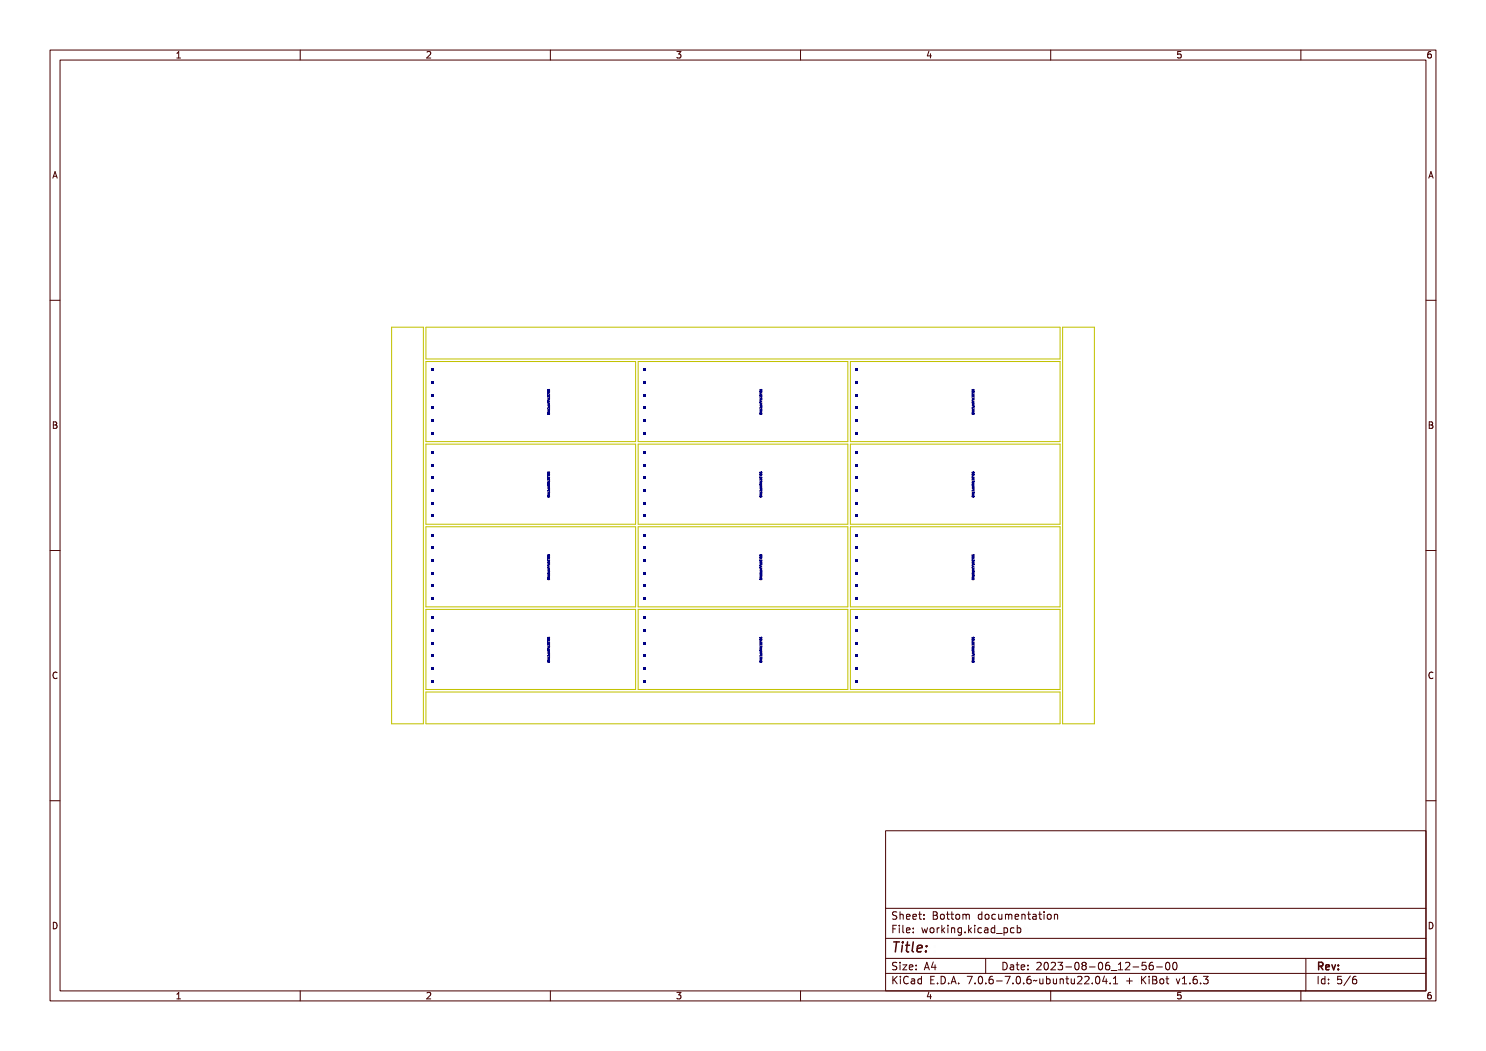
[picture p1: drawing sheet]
<svg xmlns="http://www.w3.org/2000/svg" width="297mm" height="210mm" viewBox="0 0 297 210" stroke-linecap="round" stroke-linejoin="round" font-family="sans-serif">
<defs><g id="words">
<text font-size="2.7" fill="#480000" x="178" y="190.3">Title:</text>
<g font-size="2" fill="#480000">
<text x="178" y="183.7">Sheet: Bottom documentation</text>
<text x="178" y="186.5">File: working.kicad_pcb</text>
<text x="178" y="193.9">Size: A4</text>
<text x="178" y="196.6">KiCad E.D.A. 7.0.6-7.0.6~ubuntu22.04.1 + KiBot v1.6.3</text>
<text x="200" y="193.9">Date: 2023-08-06_12-56-00</text>
<text x="263" y="196.6">Id: 5/6</text>
<text x="263" y="193.9">Rev:</text>
</g>
<g font-size="1.7" fill="#480000">
<text x="35" y="11.7">1</text>
<text x="85" y="11.7">2</text>
<text x="135" y="11.7">3</text>
<text x="185" y="11.7">4</text>
<text x="235" y="11.7">5</text>
<text x="285" y="11.7">6</text>
<text x="10.5" y="35.7">A</text>
<text x="285.5" y="35.7">A</text>
<text x="10.5" y="85.6">B</text>
<text x="285.5" y="85.6">B</text>
<text x="10.5" y="135.7">C</text>
<text x="285.5" y="135.7">C</text>
<text x="10.5" y="185.6">D</text>
<text x="285.5" y="185.6">D</text>
<text x="35" y="199.7">1</text>
<text x="85" y="199.7">2</text>
<text x="135" y="199.7">3</text>
<text x="185" y="199.7">4</text>
<text x="235" y="199.7">5</text>
<text x="285" y="199.7">6</text>
</g>
</g></defs>
<g fill="none" stroke="#000084" stroke-width=".2">
<path d="M109.5 78.4h.3v.2v-.2zM109.5 78.7h.3a.19 .19 0 0 1-.2 .2 .19 .19 0 0 1-.1-.2zM109.5 79h.3v.2v-.2h-.1v.2l-.2-.2v.2zM109.5 79.3h.3h-.1l.1 .2h-.3zM109.5 79.6l.2 .1 .1-.2v.2l-.3 .1zM109.5 79.9h.3v.1l-.3 .1 .3-.1zM109.5 78.3l.1-.1 .2 .1M109.5 78.9l.3 .1-.2 .1zM109.5 79.4v-.1h.3v.1M109.5 79.6h.3v.2M109.5 79.9l.3 .2M109.5 78.3v.1"/>
<path d="M109.5 78.4h.3M109.5 77.8v.2M109.5 78h.1M109.5 77.8l.2 .1 .1-.1v.1l-.1 .1-.1-.2-.1 .2zM109.5 78.7l.3 .1h-.2zM109.5 79.3l.1 .1zM109.5 78.1l.3 .1zM109.6 78h.1M109.6 79.7l-.1 .1M109.6 79.6l.1 .2M109.7 79.3v.1M109.7 79.8h.1"/>
<path d="M109.7 77.8l-.1 .2M109.7 77.8h.1M109.8 77.8h.1M109.8 77.8v.2M109.8 79.8h.1M109.8 78.6h-.3v.2M109.8 78.3v.1M151.9 78.4h.3v.2v-.2zM151.9 78.7h.3a.19 .19 0 0 1-.1 .2 .19 .19 0 0 1-.2-.2zM151.9 79h.3v.2v-.2h-.1v.2l-.2-.2v.2zM151.9 79.3h.3h-.1l.1 .2h-.3zM151.9 79.6l.3 .1v-.2v.2l-.3 .1z"/>
<path d="M151.9 79.9h.3v.1l-.3 .1 .3-.1zM151.9 78.3l.1-.1 .3 .1M151.9 78.9l.4 .1-.3 .1zM151.9 79.4v-.1h.4v.1M151.9 79.9l.4 .2M151.9 79.6h.4l-.1 .2M151.9 78.3v.1M151.9 77.8l.2 .1 .1-.1v.1l-.1 .1-.1-.2-.1 .2zM151.9 77.8v.2M151.9 78h.1M151.9 78.4h.3M151.9 78.7l.3 .1h-.2z"/>
<path d="M151.9 79.3l.1 .1zM151.9 78.1l.3 .1zM152 78h.1M152.1 79.6v.2M152.1 79.7l-.2 .1M152.1 79.3v.1M152.1 79.8h.1M152.1 77.8l-.1 .2M152.1 77.8h.1M152.2 77.8h.1M152.2 77.8v.2M152.2 79.8h.1"/>
<path d="M152.3 78.6h-.4v.2M152.3 78.3l-.1 .1M194.3 78.4h.4v.2l-.1-.2zM194.3 78.7h.4a.19 .19 0 0 1-.2 .2 .19 .19 0 0 1-.2-.2zM194.3 79h.4v.2l-.1-.2h-.1v.2l-.2-.2v.2zM194.3 79.3h.4h-.2l.2 .2h-.3zM194.3 79.6l.3 .1v-.2l.1 .2-.4 .1zM194.3 79.9h.3l.1 .1-.4 .1 .3-.1zM194.3 78.3l.1-.1 .3 .1M194.3 78.9l.4 .1-.2 .1zM194.3 79.4v-.1h.4v.1M194.3 79.9l.4 .2"/>
<path d="M194.3 79.6h.4l-.1 .2M194.3 78.3v.1M194.3 77.8v.2M194.3 78.4h.4M194.3 78h.1M194.3 77.8l.3 .1v-.1l.1 .1-.2 .1-.1-.2-.1 .2zM194.3 78.7l.3 .1h-.2zM194.3 79.3l.2 .1zM194.3 78.1l.3 .1zM194.5 79.6v.2M194.5 79.7l-.2 .1M194.5 79.3v.1"/>
<path d="M194.5 79.8h.1M194.5 77.8l-.2 .2M194.5 77.8l.2 .2M194.5 77.8h.1M194.6 79.8h.1M194.7 78.6h-.4v.2M194.7 78.3v.1M109.5 80.1h.3l-.3 .1 .2 .1-.2 .1h.3h-.3l.1-.1zM109.5 80.5h.3l-.2 .2zM109.5 80.8h.3v.2v-.2h-.1v.2l-.2-.2v.2zM109.5 81.1h.3h-.1l.1 .2h-.3zM109.5 81.4h.3h-.3l.3 .2h-.3l.3-.1z"/>
<path d="M109.5 94.9h.3v.2v-.2zM109.5 95.2h.3a.19 .19 0 0 1-.2 .2 .19 .19 0 0 1-.1-.2zM109.5 95.5h.3v.2v-.2h-.1v.2l-.2-.2v.2zM109.5 95.8h.3h-.1l.1 .2h-.3zM109.5 96.1l.2 .1 .1-.1v.1l-.3 .1zM109.5 96.4h.3v.2h-.3l.3-.1zM109.5 96.7h.3h-.3l.2 .1-.2 .1h.3h-.3l.1-.1zM109.5 97h.3l-.2 .2zM109.5 97.3h.3v.2v-.2h-.1v.2l-.2-.2v.2zM109.5 97.6h.3h-.1l.1 .2h-.3zM109.5 97.9h.3h-.3l.3 .2h-.3h.3zM109.5 80.7h.3l-.2 .1 .2 .1h-.3"/>
<path d="M109.5 81.1h.3v.1M109.5 81.6v-.1h.3v.1M109.5 81.8h.3v.2M109.5 82.2h.3l-.3 .2h.3M109.5 82.7l.1-.1 .2 .1M109.5 95.4h.3v.1a.2 .2 0 0 1-.2 .1 .2 .2 0 0 1-.1-.2zM109.5 95.9v-.1h.3v.1M109.5 96.1h.3v.2M109.5 96.5l.3 .1M109.5 97.2h.3l-.2 .1 .2 .1h-.3M109.5 97.6h.3v.2M109.5 98.2v-.2h.3v.2"/>
<path d="M109.5 98.3h.3v.2M109.5 98.7h.3l-.3 .2h.3M109.5 96.8v.1M109.5 82.7v.1M109.5 96.9v.1M109.5 82.8h.3M109.5 94.3v.2l.2-.1M109.5 97h.3M109.5 80.3v.1M109.5 80.4v.1M109.5 96.8h.1M109.5 94.3l.2 .1 .1-.1v.1l-.1 .1-.1-.2-.1 .2z"/>
<path d="M109.5 80.5l.1 .1zM109.5 81.1l.1 .1zM109.5 95.2l.3 .1h-.2zM109.5 95.8l.1 .1zM109.5 97l.1 .1zM109.5 97.6l.1 .1zM109.5 80.5h.3M109.5 80.3h.1M109.5 81.7l.3 .1zM109.5 94.6l.3 .1zM109.5 98.3h.3zM109.6 81.1l.1 .2h.1"/>
<path d="M109.6 98.3l.1 .2h.1M109.6 81.8l.1 .2M109.6 96.1l.1 .2M109.6 97.6l.1 .2M109.6 81.9l-.1 .1M109.6 96.2l-.1 .1M109.6 98.4l-.1 .1M109.7 81.5v.1M109.7 95.8v.1M109.7 98v.1M109.7 82h.1M109.7 96.3h.1"/>
<path d="M109.7 97.8h.1M109.7 94.3h.1M109.7 94.3v.1M109.8 95.6h.1M109.8 94.3v.1M109.8 94.4v.1M109.8 82h.1M109.8 96.3h.1M109.8 97.8h.1M109.8 80.3h-.3M109.8 95.1h-.3v.2M109.8 96.8h-.3"/>
<path d="M109.8 81.2v.1M109.8 82.7v.1M109.8 98.5h.1M151.9 80.1h.3l-.3 .1 .2 .1-.2 .1h.3h-.3l.2-.1zM151.9 80.5h.3l-.2 .2zM151.9 80.8h.3v.2v-.2h-.1v.2l-.2-.2v.2zM151.9 81.1h.3h-.1l.1 .2h-.3zM151.9 81.4h.3h-.3l.3 .2h-.3l.3-.1zM151.9 94.9h.3v.2v-.2zM151.9 95.2h.3a.19 .19 0 0 1-.1 .2 .19 .19 0 0 1-.2-.2zM151.9 95.5h.3v.2v-.2h-.1v.2l-.2-.2v.2zM151.9 95.8h.3h-.1l.1 .2h-.3z"/>
<path d="M151.9 96.1l.3 .1v-.1v.1l-.3 .1zM151.9 96.4h.3v.2h-.3l.3-.1zM151.9 96.7h.3h-.3l.2 .1-.2 .1h.3h-.3l.2-.1zM151.9 97h.3l-.2 .2zM151.9 97.3h.3v.2v-.2h-.1v.2l-.2-.2v.2zM151.9 97.6h.3h-.1l.1 .2h-.3zM151.9 97.9h.3h-.3l.3 .2h-.3h.3zM151.9 81.6v-.1h.4v.1M151.9 82.7l.1-.1 .3 .1M151.9 95.4l.4 .1-.3 .1zM151.9 95.9v-.1h.4v.1M151.9 96.5l.4 .1"/>
<path d="M151.9 96.8v.1M151.9 98.2v-.2h.4v.2M151.9 81.1h.4v.1M151.9 81.8h.4l-.1 .2M151.9 96.1h.4l-.1 .2M151.9 97.6h.4l-.1 .2M151.9 98.3h.4v.2M151.9 80.7h.4l-.3 .1 .3 .1h-.4M151.9 82.2h.4l-.4 .2h.4M151.9 82.7v.1M151.9 96.9v.1M151.9 97.2h.4l-.3 .1 .3 .1h-.4"/>
<path d="M151.9 98.7h.4l-.4 .2h.4M151.9 94.3l.2 .1 .1-.1v.1l-.1 .1-.1-.2-.1 .2zM151.9 80.3v.1M151.9 94.3l.1 .2 .1-.1M151.9 80.4v.1M151.9 82.8h.3M151.9 96.8h.1M151.9 97h.4M151.9 80.5l.1 .1zM151.9 81.1l.1 .1zM151.9 95.2l.3 .1h-.2zM151.9 95.8l.1 .1z"/>
<path d="M151.9 97l.1 .1zM151.9 97.6l.1 .1zM151.9 80.3h.1M151.9 80.5h.4M151.9 81.7l.3 .1zM151.9 94.6l.3 .1zM151.9 98.3h.3zM152.1 81.1v.2h.1M152.1 81.8v.2M152.1 96.1v.2M152.1 97.6v.2M152.1 98.3v.2h.1"/>
<path d="M152.1 81.9l-.2 .1M152.1 96.2l-.2 .1M152.1 98.4l-.2 .1M152.1 81.5v.1M152.1 95.8v.1M152.1 98v.1M152.1 82h.1M152.1 96.3h.1M152.1 97.8h.1M152.1 94.3v.1M152.1 94.3h.1M152.2 94.3v.1"/>
<path d="M152.2 94.4v.1M152.2 82h.1M152.2 96.3h.1M152.2 97.8h.1M152.3 95.1h-.4v.2M152.3 80.3h-.4M152.3 81.2l-.1 .1M152.3 82.7l-.1 .1M152.3 96.8h-.4M152.3 98.5h-.1M194.3 80.1h.4l-.4 .1 .2 .1-.2 .1h.4h-.4l.2-.1zM194.3 80.5h.4l-.3 .2z"/>
<path d="M194.3 80.8h.4v.2l-.1-.2h-.1v.2l-.2-.2v.2zM194.3 81.1h.4h-.2l.2 .2h-.3zM194.3 81.4h.4h-.3l.3 .2h-.4l.3-.1zM194.3 94.9h.4v.2l-.1-.2zM194.3 95.2h.4a.19 .19 0 0 1-.2 .2 .19 .19 0 0 1-.2-.2zM194.3 95.5h.4v.2l-.1-.2h-.1v.2l-.2-.2v.2zM194.3 95.8h.4h-.2l.2 .2h-.3zM194.3 96.1l.3 .1v-.1l.1 .1-.4 .1zM194.3 96.4h.3l.1 .2h-.4l.3-.1zM194.3 96.7h.4h-.4l.2 .1-.2 .1h.4h-.4l.2-.1zM194.3 97h.4l-.3 .2zM194.3 97.3h.4v.2l-.1-.2h-.1v.2l-.2-.2v.2z"/>
<path d="M194.3 97.6h.4h-.2l.2 .2h-.3zM194.3 97.9h.4h-.3l.3 .2h-.4h.3zM194.3 81.6v-.1h.4v.1M194.3 82.7l.1-.1 .3 .1M194.3 95.4h.4a.19 .19 0 0 1-.2 .2 .19 .19 0 0 1-.2-.2zM194.3 95.9v-.1h.4v.1M194.3 96.5l.4 .1M194.3 96.8v.1M194.3 98.2v-.2h.4v.2M194.3 81.1h.4v.1M194.3 81.8h.4v.2h-.2M194.3 96.1h.4v.2h-.2"/>
<path d="M194.3 97.6h.4v.2h-.2M194.3 98.3h.4v.2M194.3 80.7h.4l-.3 .1 .3 .1h-.4M194.3 82.2h.4l-.4 .2h.4M194.3 97.2h.4l-.3 .1 .3 .1h-.4M194.3 98.7h.4l-.4 .2h.4M194.3 82.7v.1M194.3 96.9v.1M194.3 80.3v.1M194.3 94.3l.1 .2M194.3 82.8h.4M194.3 97h.4"/>
<path d="M194.3 80.4v.1M194.3 96.8h.1M194.3 94.3l.3 .1v-.1l.1 .1-.2 .1-.1-.2-.1 .2zM194.3 80.5l.2 .1zM194.3 81.1l.2 .1zM194.3 95.2l.3 .1h-.2zM194.3 95.8l.2 .1zM194.3 97l.2 .1zM194.3 97.6l.2 .1zM194.3 80.5h.4M194.3 80.3h.1M194.3 81.7l.3 .1z"/>
<path d="M194.3 94.6l.3 .1zM194.3 98.3h.3zM194.4 95.6h.1M194.4 94.5h.1M194.5 81.1l.1 .2M194.5 81.8v.2M194.5 96.1v.2M194.5 97.6v.2M194.5 98.3l.1 .2M194.5 81.9l-.2 .1M194.5 96.2l-.2 .1M194.5 98.4l-.2 .1"/>
<path d="M194.5 81.5v.1M194.5 95.8v.1M194.5 98v.1M194.5 82h.1M194.5 96.3h.1M194.5 97.8h.1M194.5 94.4l-.1 .1M194.5 94.3v.1M194.6 94.3h-.1M194.6 94.3h.1M194.6 94.3l.1 .2M194.6 81.3h.1"/>
<path d="M194.6 98.5h.1M194.7 81.3h-.1M194.7 98.5h-.1M194.7 95.1h-.4v.2M194.7 80.3h-.4M194.7 96.8h-.4M194.7 81.2v.1M194.7 82.7v.1M194.7 98.5h.1M109.5 111.4h.3v.2v-.2zM109.5 111.7h.3a.19 .19 0 0 1-.2 .2 .19 .19 0 0 1-.1-.2zM109.5 112h.3v.2v-.2h-.1v.2l-.2-.2v.2z"/>
<path d="M109.5 112.3h.3h-.1l.1 .2h-.3zM109.5 112.6l.2 .1 .1-.1v.1l-.3 .1zM109.5 112.9h.3v.2h-.3l.3-.1zM109.5 113.2h.3h-.3l.2 .1-.2 .1h.3h-.3l.1-.1zM109.5 113.5h.3l-.2 .2zM109.5 113.8h.3v.2v-.2h-.1v.2l-.2-.2v.2zM109.5 114.1h.3h-.1l.1 .2h-.3zM109.5 114.4h.3h-.3l.3 .2h-.3h.3zM109.5 111.9l.3 .1-.2 .1zM109.5 112.5v-.2h.3v.2M109.5 113h.1M109.5 114.7v-.2h.3v.2"/>
<path d="M109.5 112.6h.3v.2M109.5 114.1h.3v.2M109.5 114.8h.3v.2M109.5 113l.3 .1M109.5 113.7h.3l-.2 .1 .2 .1h-.3M109.5 115.2h.3l-.3 .2h.3M109.5 110.8v.2M109.5 113.3v.2M109.5 111h.1M109.5 113.5h.1M109.5 110.8l.2 .2 .1-.2v.1l-.1 .1-.1-.2-.1 .2zM109.5 111.7l.3 .1-.2 .1z"/>
<path d="M109.5 112.3l.1 .1zM109.5 113.5l.1 .1zM109.5 114.1l.1 .1zM109.5 113.5h.3M109.5 113.3h.1M109.5 111.2h.3zM109.5 114.8h.3zM109.6 111h.1M109.6 112.6l.1 .2M109.6 114.1l.1 .2h.1M109.6 114.8l.1 .2M109.6 112.7l-.1 .1"/>
<path d="M109.6 114.9l-.1 .1M109.7 112.3v.1M109.7 114.5v.1M109.7 110.9l-.1 .1M109.7 112.8h.1M109.7 115h.1M109.7 110.9h.1M109.8 110.9h.1M109.8 112.8h.1M109.8 115h.1M109.8 111.6h-.3v.2M109.8 110.9v.1"/>
<path d="M109.8 113.3h-.3M109.8 114.3h.1M151.9 111.4h.3v.2v-.2zM151.9 111.7h.3a.19 .19 0 0 1-.1 .2 .19 .19 0 0 1-.2-.2zM151.9 112h.3v.2v-.2h-.1v.2l-.2-.2v.2zM151.9 112.3h.3h-.1l.1 .2h-.3zM151.9 112.6l.3 .1v-.1v.1l-.3 .1zM151.9 112.9h.3v.2h-.3l.3-.1zM151.9 113.2h.3h-.3l.2 .1-.2 .1h.3h-.3l.2-.1zM151.9 113.5h.3l-.2 .2zM151.9 113.8h.3v.2v-.2h-.1v.2l-.2-.2v.2zM151.9 114.1h.3h-.1l.1 .2h-.3z"/>
<path d="M151.9 114.4h.3h-.3l.3 .2h-.3h.3zM151.9 111.9l.4 .1-.3 .1zM151.9 112.5v-.2h.4v.2M151.9 113h.1M151.9 114.7v-.2h.4v.2M151.9 112.6h.4l-.1 .2M151.9 114.1h.4v.2M151.9 114.8h.4l-.1 .2M151.9 113l.4 .1M151.9 113.7h.4l-.3 .1 .3 .1h-.4M151.9 115.2h.4l-.4 .2h.4M151.9 110.8l.2 .2 .1-.2v.1l-.1 .1-.1-.2-.1 .2z"/>
<path d="M151.9 110.8v.2M151.9 113.3v.2M151.9 111h.1M151.9 113.5h.1M151.9 111.7l.3 .1-.2 .1zM151.9 112.3l.1 .1zM151.9 113.5l.1 .1zM151.9 114.1l.1 .1zM151.9 113.3h.1M151.9 113.5h.4M151.9 111.2h.3zM151.9 114.8h.3z"/>
<path d="M152 111h.1M152.1 112.6v.2M152.1 114.1v.2h.1M152.1 114.8v.2M152.1 112.7l-.2 .1M152.1 114.9l-.2 .1M152.1 112.3v.1M152.1 114.5v.1M152.1 110.9l-.1 .1M152.1 112.8h.1M152.1 115h.1M152.1 110.9h.1"/>
<path d="M152.2 110.9h.1M152.2 112.8h.1M152.2 115h.1M152.3 111.6h-.4v.2M152.3 110.9l-.1 .1M152.3 113.3h-.4M152.3 114.3h-.1M194.3 111.4h.4v.2l-.1-.2zM194.3 111.7h.4a.19 .19 0 0 1-.2 .2 .19 .19 0 0 1-.2-.2zM194.3 112h.4v.2l-.1-.2h-.1v.2l-.2-.2v.2zM194.3 112.3h.4h-.2l.2 .2h-.4zM194.3 112.6l.3 .1v-.1l.1 .1-.4 .1z"/>
<path d="M194.3 112.9h.3l.1 .2h-.4l.3-.1zM194.3 113.2h.4h-.4l.2 .1-.2 .1h.4h-.4l.2-.1zM194.3 113.5h.4l-.3 .2zM194.3 113.8h.4v.2l-.1-.2h-.1v.2l-.2-.2v.2zM194.3 114.1h.4h-.2l.2 .2h-.3zM194.3 114.4h.4h-.3l.3 .2h-.4h.3zM194.3 111.9l.4 .1-.2 .1zM194.3 112.5v-.2h.4v.2M194.3 113h.1M194.3 114.7v-.2h.4v.2M194.3 112.6h.4l-.1 .2M194.3 114.1h.4v.2"/>
<path d="M194.3 114.8h.4l-.1 .2M194.3 113l.4 .1M194.3 113.7h.4l-.3 .1 .3 .1h-.4M194.3 115.2h.4l-.4 .2h.4M194.3 110.8v.2M194.3 113.3v.2M194.3 111h.1M194.3 113.5h.1M194.3 110.8l.3 .2v-.2l.1 .1-.2 .1-.1-.2-.1 .2zM194.3 111.7l.3 .1-.2 .1zM194.3 112.3l.2 .1zM194.3 113.5l.2 .1z"/>
<path d="M194.3 114.1l.2 .1zM194.3 113.5h.4M194.3 113.3h.1M194.3 111.2h.3zM194.3 114.8h.3zM194.4 111h.1M194.5 112.6v.2M194.5 114.1l.1 .2M194.5 114.8v.2M194.5 112.7l-.2 .1M194.5 114.9l-.2 .1M194.5 112.3v.1"/>
<path d="M194.5 114.5v.1M194.5 110.9l-.1 .1M194.5 112.8h.1M194.5 115h.1M194.5 110.9h.1M194.6 110.8l-.1 .1M194.6 110.8h.1M194.6 110.8l.1 .1M194.6 112.8h.1M194.6 114.3h.1M194.6 115h.1M194.7 110.9h.1"/>
<path d="M194.7 114.3h-.1M194.7 111.6h-.4v.2M194.7 110.9v.1M194.7 113.3h-.4M194.7 114.3h.1M109.5 127.9h.3v.2v-.1zM109.5 128.2h.3a.19 .19 0 0 1-.2 .2 .19 .19 0 0 1-.1-.2zM109.5 128.5h.3v.2v-.1h-.1v.1l-.2-.1v.1zM109.5 128.8h.3h-.1l.1 .3-.3-.1zM109.5 129.1l.2 .1 .1-.1v.1l-.3 .1zM109.5 129.4h.3v.2h-.3l.3-.1zM109.5 129.7h.3h-.3l.2 .1-.2 .1h.3h-.3l.1-.1z"/>
<path d="M109.5 130l.3 .1-.2 .1zM109.5 130.3h.3v.2v-.1h-.1v.1l-.2-.1v.1zM109.5 130.6h.3h-.1l.1 .3-.3-.1zM109.5 130.9h.3h-.3l.3 .2h-.3h.3zM109.5 127.8l.1 .1 .2-.1M109.5 128.4h.3v.2a.2 .2 0 0 1-.2 0 .2 .2 0 0 1-.1-.2zM109.5 129v-.2h.3v.2M109.5 129.1h.3v.2M109.5 129.5l.3 .1M109.5 130.2h.3l-.2 .1 .2 .1h-.3M109.5 130.6h.3v.2M109.5 131.2v-.2h.3v.2"/>
<path d="M109.5 131.3h.3v.2M109.5 131.7h.3l-.3 .2h.3M109.5 132.2l.1 .1 .2-.1M109.5 127.8h.3M109.5 129.8v.2h.3M109.5 132.1h.3M109.5 127.3v.2M109.5 127.5h.1M109.5 127.8h.1M109.5 132.1v.1M109.5 127.3l.2 .2 .1-.2v.1l-.1 .1-.1-.2-.1 .2zM109.5 128.2l.3 .1-.2 .1z"/>
<path d="M109.5 128.8l.1 .1zM109.5 130.1l.1 .1zM109.5 130.6l.1 .1zM109.5 129.8h.1M109.5 127.7h.3zM109.5 131.3h.3zM109.6 127.5h.1M109.6 129.1l.1 .2M109.6 130.6l.1 .2M109.6 131.3l.1 .2M109.6 129.2l-.1 .1M109.6 131.4l-.1 .2"/>
<path d="M109.7 128.8v.1M109.7 131v.1M109.7 129.3h.1M109.7 130.8h.1M109.7 131.5h.1M109.7 127.4l-.1 .1M109.7 127.4h.1M109.8 128.6h.1M109.8 127.4h.1M109.8 127.4v.2M109.8 127.8h.1M109.8 129.3h.1"/>
<path d="M109.8 130.8h.1M109.8 131.5h.1M109.8 132.1v.1M109.8 128.1h-.3v.2M109.8 129.8h-.3M151.9 127.9h.3v.2v-.1zM151.9 128.2h.3a.19 .19 0 0 1-.1 .2 .19 .19 0 0 1-.2-.2zM151.9 128.5h.3v.2v-.1h-.1v.1l-.2-.1v.1zM151.9 128.8h.3h-.1l.1 .3-.3-.1zM151.9 129.1l.3 .1v-.1v.1l-.3 .1zM151.9 129.4h.3v.2h-.3l.3-.1zM151.9 129.7h.3h-.3l.2 .1-.2 .1h.3h-.3l.2-.1z"/>
<path d="M151.9 130l.3 .1-.2 .1zM151.9 130.3h.3v.2v-.1h-.1v.1l-.2-.1v.1zM151.9 130.6h.3h-.1l.1 .3-.3-.1zM151.9 130.9h.3h-.3l.3 .2h-.3h.3zM151.9 127.8l.1 .1 .3-.1M151.9 128.4l.4 .1-.3 .1zM151.9 129v-.2h.4v.2M151.9 129.5l.4 .1M151.9 131.2v-.2h.4v.2M151.9 132.2l.1 .1 .3-.1M151.9 129.1h.4l-.1 .2M151.9 130.6h.4l-.1 .2"/>
<path d="M151.9 131.3h.4l-.1 .2M151.9 130.2h.4l-.3 .1 .3 .1h-.4M151.9 131.7h.4l-.4 .2h.4M151.9 127.3l.2 .2 .1-.2v.1l-.1 .1-.1-.2-.1 .2zM151.9 127.3v.2M151.9 129.8l.1 .2h.3M151.9 127.5h.1M151.9 127.8h.1M151.9 127.8h.3M151.9 132.1v.1M151.9 132.1h.3M151.9 128.2l.3 .1-.2 .1z"/>
<path d="M151.9 128.8l.1 .1zM151.9 130.1l.1 .1zM151.9 130.6l.1 .1zM151.9 129.8h.1M151.9 127.7h.3zM151.9 131.3h.3zM152 127.5h.1M152.1 129.2l-.2 .1M152.1 129.1v.2M152.1 130.6v.2M152.1 131.3v.2M152.1 131.4l-.2 .2"/>
<path d="M152.1 128.8v.1M152.1 131v.1M152.1 129.3h.1M152.1 130.8h.1M152.1 131.5h.1M152.1 127.4l-.1 .1M152.1 127.4h.1M152.2 127.4h.1M152.2 127.4v.2M152.2 127.8h.1M152.2 129.3h.1M152.2 130.8h.1"/>
<path d="M152.2 131.5h.1M152.2 132.1l.1 .1M152.3 128.1h-.4v.2M152.3 129.8h-.4M194.3 127.9h.4v.2l-.1-.1zM194.3 128.2h.4a.19 .19 0 0 1-.2 .2 .19 .19 0 0 1-.2-.2zM194.3 128.5h.4v.2l-.1-.1h-.1v.1l-.2-.1v.1zM194.3 128.8h.4h-.2l.2 .3-.3-.1zM194.3 129.1l.3 .1v-.1l.1 .1-.4 .1zM194.3 129.4h.3l.1 .2h-.4l.3-.1zM194.3 129.7h.4h-.4l.2 .1-.2 .1h.4h-.4l.2-.1zM194.3 130l.4 .1-.3 .1z"/>
<path d="M194.3 130.3h.4v.2l-.1-.1h-.1v.1l-.2-.1v.1zM194.3 130.6h.4h-.2l.2 .3-.4-.1zM194.3 130.9h.4h-.3l.3 .2h-.4h.3zM194.3 127.8l.1 .1 .3-.1M194.3 128.4h.4a.19 .19 0 0 1-.2 .2 .19 .19 0 0 1-.2-.2zM194.3 129v-.2h.4v.2M194.3 129.1h.4v.2h-.2M194.3 129.5l.4 .1M194.3 130.2h.4l-.3 .1 .3 .1h-.4M194.3 130.6h.4l-.1 .2M194.3 131.2v-.2h.4v.2M194.3 131.3h.4v.2h-.2"/>
<path d="M194.3 131.7h.4l-.4 .2h.4M194.3 132.2l.1 .1 .3-.1M194.3 127.8h.4M194.3 129.8l.1 .2h.3M194.3 132.1h.4M194.3 127.3v.2M194.3 127.5h.1M194.3 127.8h.1M194.3 132.1v.1M194.3 127.3l.3 .2v-.2l.1 .1-.2 .1-.1-.2-.1 .2zM194.3 128.2l.3 .1-.2 .1zM194.3 128.8l.2 .1z"/>
<path d="M194.3 130.1l.2 .1zM194.3 130.6l.2 .1zM194.3 129.8h.1M194.3 127.7h.3zM194.3 131.3h.3zM194.4 128.6h.1M194.5 129.2l-.2 .1M194.5 129.1v.2M194.5 130.6v.2M194.5 131.3v.2M194.5 131.4l-.2 .2M194.5 128.8v.1"/>
<path d="M194.5 131v.1M194.5 129.3h.1M194.5 130.8h.1M194.5 131.5h.1M194.5 127.4l-.2 .1M194.5 127.4l.2 .2M194.5 127.4h.1M194.6 130.8h.1M194.7 127.8h.1M194.7 132.1v.1M194.7 128.1h-.4v.2M194.7 129.8h-.4"/>
<circle cx="109.7" cy="78.1" r=".17"/>
<circle cx="152.1" cy="78.1" r=".17"/>
<circle cx="194.5" cy="78.1" r=".17"/>
<circle cx="109.7" cy="81.7" r=".17"/>
<circle cx="109.7" cy="94.6" r=".17"/>
<circle cx="109.7" cy="98.2" r=".17"/>
<circle cx="109.7" cy="94.8" r=".17"/>
<circle cx="109.7" cy="99.2" r=".17"/>
<circle cx="152.1" cy="99.2" r=".18"/>
<circle cx="152.1" cy="94.8" r=".18"/>
<circle cx="152.1" cy="81.7" r=".17"/>
<circle cx="152.1" cy="94.6" r=".17"/>
<circle cx="152.1" cy="98.2" r=".17"/>
<circle cx="194.5" cy="99.2" r=".18"/>
<circle cx="194.5" cy="94.8" r=".18"/>
<circle cx="194.5" cy="81.7" r=".17"/>
<circle cx="194.5" cy="94.6" r=".17"/>
<circle cx="194.5" cy="98.2" r=".17"/>
<circle cx="109.6" cy="115.7" r=".18"/>
<circle cx="109.6" cy="111.3" r=".18"/>
<circle cx="109.7" cy="111.1" r=".17"/>
<circle cx="109.7" cy="114.8" r=".17"/>
<circle cx="152.1" cy="111.3" r=".18"/>
<circle cx="152.1" cy="115.7" r=".18"/>
<circle cx="152.1" cy="111.1" r=".17"/>
<circle cx="152.1" cy="114.8" r=".17"/>
<circle cx="194.5" cy="111.3" r=".18"/>
<circle cx="194.5" cy="115.7" r=".18"/>
<circle cx="194.5" cy="111.1" r=".17"/>
<circle cx="194.5" cy="114.8" r=".17"/>
<circle cx="109.7" cy="131.3" r=".17"/>
<circle cx="109.7" cy="127.7" r=".17"/>
<circle cx="152.1" cy="131.3" r=".17"/>
<circle cx="152.1" cy="127.7" r=".17"/>
<circle cx="194.5" cy="131.3" r=".17"/>
<circle cx="194.5" cy="127.7" r=".17"/>
</g>
<g fill="#000084">
<path d="M171 90.1h.5v.6h-.5z" fill-rule="evenodd"/>
<path d="M171 92.7h.5v.5h-.5z" fill-rule="evenodd"/>
<path d="M171 95.2h.5v.5h-.5z" fill-rule="evenodd"/>
<path d="M171 97.8h.5v.5h-.5z" fill-rule="evenodd"/>
<path d="M171 100.3h.5v.5h-.5z" fill-rule="evenodd"/>
<path d="M171 102.8h.5v.6h-.5z" fill-rule="evenodd"/>
<path d="M171 123.2h.5v.5h-.5z" fill-rule="evenodd"/>
<path d="M171 125.7h.5v.5h-.5z" fill-rule="evenodd"/>
<path d="M171 128.2h.5v.6h-.5z" fill-rule="evenodd"/>
<path d="M171 130.8h.5v.5h-.5z" fill-rule="evenodd"/>
<path d="M171 133.3h.5v.5h-.5z" fill-rule="evenodd"/>
<path d="M171 135.9h.5v.5h-.5z" fill-rule="evenodd"/>
<path d="M171 73.6h.5v.5h-.5z" fill-rule="evenodd"/>
<path d="M171 76.2h.5v.5h-.5z" fill-rule="evenodd"/>
<path d="M171 78.7h.5v.5h-.5z" fill-rule="evenodd"/>
<path d="M171 81.3h.5v.5h-.5z" fill-rule="evenodd"/>
<path d="M171 83.8h.5v.5h-.5z" fill-rule="evenodd"/>
<path d="M171 86.3h.5v.5h-.5z" fill-rule="evenodd"/>
<path d="M128.6 73.6h.5v.5h-.5z" fill-rule="evenodd"/>
<path d="M128.6 76.2h.5v.5h-.5z" fill-rule="evenodd"/>
<path d="M128.6 78.7h.5v.5h-.5z" fill-rule="evenodd"/>
<path d="M128.6 81.3h.5v.5h-.5z" fill-rule="evenodd"/>
<path d="M128.6 83.8h.5v.5h-.5z" fill-rule="evenodd"/>
<path d="M128.6 86.3h.5v.5h-.5z" fill-rule="evenodd"/>
<path d="M86.1 106.7h.6v.5h-.6z" fill-rule="evenodd"/>
<path d="M86.1 109.2h.6v.5h-.6z" fill-rule="evenodd"/>
<path d="M86.1 111.7h.6v.5h-.6z" fill-rule="evenodd"/>
<path d="M86.1 114.3h.6v.5h-.6z" fill-rule="evenodd"/>
<path d="M86.1 116.8h.6v.5h-.6z" fill-rule="evenodd"/>
<path d="M86.1 119.4h.6v.5h-.6z" fill-rule="evenodd"/>
<path d="M128.6 106.7h.5v.5h-.5z" fill-rule="evenodd"/>
<path d="M128.6 109.2h.5v.5h-.5z" fill-rule="evenodd"/>
<path d="M128.6 111.7h.5v.5h-.5z" fill-rule="evenodd"/>
<path d="M128.6 114.3h.5v.5h-.5z" fill-rule="evenodd"/>
<path d="M128.6 116.8h.5v.5h-.5z" fill-rule="evenodd"/>
<path d="M128.6 119.4h.5v.5h-.5z" fill-rule="evenodd"/>
<path d="M128.6 123.2h.5v.5h-.5z" fill-rule="evenodd"/>
<path d="M128.6 125.7h.5v.5h-.5z" fill-rule="evenodd"/>
<path d="M128.6 128.2h.5v.6h-.5z" fill-rule="evenodd"/>
<path d="M128.6 130.8h.5v.5h-.5z" fill-rule="evenodd"/>
<path d="M128.6 133.3h.5v.5h-.5z" fill-rule="evenodd"/>
<path d="M128.6 135.9h.5v.5h-.5z" fill-rule="evenodd"/>
<path d="M86.1 123.2h.6v.5h-.6z" fill-rule="evenodd"/>
<path d="M86.1 125.7h.6v.5h-.6z" fill-rule="evenodd"/>
<path d="M86.1 128.2h.6v.6h-.6z" fill-rule="evenodd"/>
<path d="M86.1 130.8h.6v.5h-.6z" fill-rule="evenodd"/>
<path d="M86.1 133.3h.6v.5h-.6z" fill-rule="evenodd"/>
<path d="M86.1 135.9h.6v.5h-.6z" fill-rule="evenodd"/>
<path d="M86.1 90.1h.6v.6h-.6z" fill-rule="evenodd"/>
<path d="M86.1 92.7h.6v.5h-.6z" fill-rule="evenodd"/>
<path d="M86.1 95.2h.6v.5h-.6z" fill-rule="evenodd"/>
<path d="M86.1 97.8h.6v.5h-.6z" fill-rule="evenodd"/>
<path d="M86.1 100.3h.6v.5h-.6z" fill-rule="evenodd"/>
<path d="M86.1 102.8h.6v.6h-.6z" fill-rule="evenodd"/>
<path d="M171 106.7h.5v.5h-.5z" fill-rule="evenodd"/>
<path d="M171 109.2h.5v.5h-.5z" fill-rule="evenodd"/>
<path d="M171 111.7h.5v.5h-.5z" fill-rule="evenodd"/>
<path d="M171 114.3h.5v.5h-.5z" fill-rule="evenodd"/>
<path d="M171 116.8h.5v.5h-.5z" fill-rule="evenodd"/>
<path d="M171 119.4h.5v.5h-.5z" fill-rule="evenodd"/>
<path d="M86.1 73.6h.6v.5h-.6z" fill-rule="evenodd"/>
<path d="M86.1 76.2h.6v.5h-.6z" fill-rule="evenodd"/>
<path d="M86.1 78.7h.6v.5h-.6z" fill-rule="evenodd"/>
<path d="M86.1 81.3h.6v.5h-.6z" fill-rule="evenodd"/>
<path d="M86.1 83.8h.6v.5h-.6z" fill-rule="evenodd"/>
<path d="M86.1 86.3h.6v.5h-.6z" fill-rule="evenodd"/>
<path d="M128.6 90.1h.5v.6h-.5z" fill-rule="evenodd"/>
<path d="M128.6 92.7h.5v.5h-.5z" fill-rule="evenodd"/>
<path d="M128.6 95.2h.5v.5h-.5z" fill-rule="evenodd"/>
<path d="M128.6 97.8h.5v.5h-.5z" fill-rule="evenodd"/>
<path d="M128.6 100.3h.5v.5h-.5z" fill-rule="evenodd"/>
<path d="M128.6 102.8h.5v.6h-.5z" fill-rule="evenodd"/>
</g>
<g fill="none" stroke="#c2c200" stroke-width=".2">
<path d="M78.3 65.4h6.3v79.2h-6.3zM85.1 65.4h126.8v6.3h-126.8zM85.1 72.2h41.9v16h-41.9zM127.5 72.2h42v16h-42zM170 72.2h41.9v16h-41.9zM212.4 65.4h6.3v79.2h-6.3zM85.1 88.7h41.9v16.1h-41.9zM127.5 88.7h42v16.1h-42zM170 88.7h41.9v16.1h-41.9zM85.1 105.3h41.9v16h-41.9zM127.5 105.3h42v16h-42zM170 105.3h41.9v16h-41.9z"/>
<path d="M85.1 121.8h41.9v16h-41.9zM85.1 138.3h126.8v6.3h-126.8zM127.5 121.8h42v16h-42zM170 121.8h41.9v16h-41.9z"/>
</g>
<g fill="none" stroke="#480000" stroke-width=".2">
<path d="M10 10h277v190h-277zM12 12h273v186h-273zM60 10v2M110 10v2M160 10v2M210 10v2M260 10v2M10 60h2M285 60h2M10 110h2M285 110h2M10 160h2"/>
<path d="M285 160h2M177 166h108v32h-108zM60 198v2M110 198v2M160 198v2M177 181.5h108M177 187.5h108M177 191.5h108M177 194.5h108M178.1 195.2h.2v.6l.6-.6h.3l-.6 .6 .6 .8h-.2l-.5-.7-.2 .2v.5h-.2zM178.2 185h.9v.2h-.7v.4h.6v.2h-.6v.7h-.2zM178.3 182.4l.5-.1h.2v.2a.31 .31 0 0 0-.5-.1 .31 .31 0 0 0 0 .5 .5 .5 0 0 1 .6 .6 .5 .5 0 0 1-.8 .2l-.1-.2a.34 .34 0 0 0 .4 .1 .34 .34 0 0 0 .1-.5 .47 .47 0 0 1-.5-.2 .47 .47 0 0 1 .1-.5z"/>
<path d="M178.3 192.5l.5-.1h.2v.2a.31 .31 0 0 0-.5-.1 .31 .31 0 0 0 0 .5 .5 .5 0 0 1 .6 .6 .5 .5 0 0 1-.8 .2l-.1-.2a.34 .34 0 0 0 .4 .1 .34 .34 0 0 0 .1-.5 .47 .47 0 0 1-.5-.2 .47 .47 0 0 1 .1-.5zM179.4 182.2h.2v.6a.35 .35 0 0 1 .4-.1 .35 .35 0 0 1 .2 .4v.6h-.2v-.8h-.4v.8h-.2zM179.5 185.4h.4v.9h.4v.2h-.9v-.2h.3v-.8h-.2zM179.5 192.8h.4v.9h.4v.1h-.9v-.1h.3v-.8h-.2zM179.5 195.6h.4v.9h.4v.1h-.9v-.1h.3v-.8h-.2zM179.7 184.9h.2v.3h-.2zM179.7 192.3h.2v.3h-.2zM179.7 195.1h.2v.3h-.2zM180.6 184.9h.4v1.3l.4 .1v.2l-.5-.2v-1.2h-.3zM180.6 192.8h.8l-.6 .9h.6v.1h-.8l.6-.9h-.6zM180.7 182.8l.1-.1a.49 .49 0 0 1 .5 0 .49 .49 0 0 1 .2 .5h-.8a.42 .42 0 0 0 .3 .4 .42 .42 0 0 0 .4-.1 .47 .47 0 0 1-.4 .3 .47 .47 0 0 1-.4-.3zM180.7 195.4a.4 .4 0 0 1 .4-.3 .4 .4 0 0 1 .4 .3 .56 .56 0 0 0-.8 .4 .56 .56 0 0 0 .5 .7l.3-.1a.43 .43 0 0 1-.5 .3 .43 .43 0 0 1-.4-.4v-.6z"/>
<path d="M180.8 182.9l.4-.1 .1 .3h-.6zM181.8 195.6l.3-.1a.43 .43 0 0 1 .5 .5v.6h-.1v-.1a.38 .38 0 0 1-.5 .2 .38 .38 0 0 1-.2-.5 .38 .38 0 0 1 .4-.2h.3a.35 .35 0 0 0-.3-.4 .35 .35 0 0 0-.4 .2zM181.9 182.8l.1-.1a.49 .49 0 0 1 .5 0 .49 .49 0 0 1 .2 .5h-.8a.42 .42 0 0 0 .3 .4 .42 .42 0 0 0 .5-.1 .47 .47 0 0 1-.5 .3 .47 .47 0 0 1-.4-.3zM181.9 185.5l.1-.1a.49 .49 0 0 1 .5 0 .49 .49 0 0 1 .2 .5h-.8a.42 .42 0 0 0 .3 .4 .42 .42 0 0 0 .5-.1 .47 .47 0 0 1-.5 .3 .47 .47 0 0 1-.4-.3zM181.9 192.9l.1-.1a.49 .49 0 0 1 .5 0 .49 .49 0 0 1 .2 .5h-.8a.42 .42 0 0 0 .3 .4 .42 .42 0 0 0 .5-.1 .47 .47 0 0 1-.5 .3 .47 .47 0 0 1-.4-.3zM182 196.2l.5-.1a.31 .31 0 0 1-.2 .4 .31 .31 0 0 1-.4-.1zM182 182.9l.4-.1 .1 .3h-.6zM182 185.6l.4-.1 .1 .3h-.6zM182 193l.4-.1 .1 .3h-.6zM183 195.7l.4-.2 .2 .2v-.6h.2v1.5h-.2v-.1a.42 .42 0 0 1-.5 .1 .42 .42 0 0 1-.2-.5zM183.2 195.8l.1-.1a.4 .4 0 0 1 .3 .4 .4 .4 0 0 1-.3 .4l-.2-.2zM183.2 182.3h.2v.4h.4v.1h-.4v.7l.4 .1v.1h-.4l-.1-.1-.1-.8h-.3v-.1h.3z"/>
<path d="M183.3 185.4h.2v.3h-.2zM183.3 186.2h.2v.3h-.2zM183.3 192.8h.2v.3h-.2zM183.3 193.6h.2v.2h-.2zM184.5 182.7h.2v.3h-.2zM184.5 183.5h.2v.2h-.2zM185.2 185.4h.2l.2 .8 .1-.5h.2l.2 .5 .1-.8h.2l-.2 1.1h-.2l-.2-.7-.2 .7h-.1zM185.4 195.2h.9v.2h-.7v.4h.6v.2h-.6v.5h.7v.1h-.9zM185.7 192.4h.2l.5 1.4h-.2l-.1-.3h-.5l-.1 .3h-.2zM185.8 192.6l.2 .7h-.4zM186.6 182.3h.4a.35 .35 0 0 1 .5 .2 .35 .35 0 0 1-.3 .5 .41 .41 0 0 1 .3 .5 .41 .41 0 0 1-.5 .2h-.4zM186.8 183.1h.2a.27 .27 0 0 1 .3 .2 .27 .27 0 0 1-.3 .3h-.2z"/>
<path d="M186.8 182.5h.2a.23 .23 0 0 1 .3 .2 .23 .23 0 0 1-.3 .2h-.2zM186.8 185.6l.1-.1a.39 .39 0 0 1 .4 .4 .39 .39 0 0 1-.4 .4l-.1-.2zM186.9 196.4h.2v.2h-.2zM187.1 192.4h.2v.9h.2v.2h-.2v.3h-.2v-.3h-.6zM187.1 192.6v.7h-.4zM187.8 195.2a.76 .76 0 0 1 .9 .7 .76 .76 0 0 1-.9 .7zM188 195.4a.57 .57 0 0 1 .5 .5 .57 .57 0 0 1-.5 .6zM188 185.4h.2v.2v-.1a.29 .29 0 0 1 .3-.2 .29 .29 0 0 1 .3 .3 .37 .37 0 0 0-.5-.1 .37 .37 0 0 0-.1 .4v.6h-.2zM188 182.9l.1-.1a.39 .39 0 0 1 .4 .4 .39 .39 0 0 1-.4 .4l-.1-.2zM189.1 184.9h.1v.9l.5-.4h.2l-.4 .4 .5 .7h-.2l-.4-.6-.2 .1v.5h-.1zM189.2 182.3h.2v.4h.4v.1h-.4v.7l.4 .1v.1h-.4l-.1-.1-.1-.8h-.2v-.1h.2zM189.3 196.4h.3v.2h-.3z"/>
<path d="M190.3 185.4h.4v.9h.4v.2h-.9v-.2h.4v-.8h-.3zM190.5 182.3h.1v.4h.4v.1h-.4v.7l.4 .1v.1h-.4l-.1-.1v-.8h-.3v-.1h.3zM190.5 195.2h.3l.4 1.4h-.2l-.1-.3h-.5l-.1 .3h-.2zM190.6 184.9h.1v.3h-.1zM190.6 195.4l.2 .7h-.4zM191.4 185.4h.2v.1a.35 .35 0 0 1 .4-.1 .35 .35 0 0 1 .3 .4v.7h-.2l-.1-.9h-.3l-.1 .9h-.2zM191.6 182.9l.1-.1a.39 .39 0 0 1 .4 .4 .39 .39 0 0 1-.4 .4l-.1-.2zM191.7 196.4h.3v.2h-.3zM192.5 182.7l.6 .1 .3-.1 .1 1h-.1l-.1-.9-.2 .1v.8h-.1l-.2-.9-.1 .9h-.2zM192.7 185.5l.3-.2 .3 .2v-.1h.2v1a.53 .53 0 0 1-.8 .4v-.2a.36 .36 0 0 0 .4 .1 .36 .36 0 0 0 .2-.4l-.1 .1a.53 .53 0 0 1-.7-.3 .53 .53 0 0 1 .2-.6zM192.8 185.6l.1-.1a.39 .39 0 0 1 .4 .4 .39 .39 0 0 1-.4 .4l-.1-.2zM193.8 195.2h.9l-.5 1.4h-.2l.5-1.2h-.7z"/>
<path d="M194.1 186.2h.3v.3h-.3zM195.1 182.8l.3-.2 .3 .2v-.6h.2v1.5h-.2v-.1a.42 .42 0 0 1-.6 .1 .42 .42 0 0 1-.1-.5zM195.1 184.9h.2v.9l.4-.4h.3l-.5 .4 .5 .7h-.2l-.4-.6-.1 .1v.5h-.2zM195.2 182.9l.1-.1a.4 .4 0 0 1 .4 .4 .4 .4 0 0 1-.4 .4l-.1-.2zM195.3 196.4h.3v.2h-.3zM196.3 185.4h.5v.9h.3v.2h-.9v-.2h.4v-.8h-.3zM196.3 195.4a.57 .57 0 0 1 .7 0 .57 .57 0 0 1 .1 .8 .5 .5 0 0 1-.6 .5 .5 .5 0 0 1-.3-.8zM196.4 182.9l.1-.1a.39 .39 0 0 1 .4 .4 .39 .39 0 0 1-.4 .4l-.1-.2zM196.5 195.4a.61 .61 0 0 1 .4 1l-.1 .1a.61 .61 0 0 1-.4-1zM196.6 184.9h.2v.3h-.2zM197 191.5v3M197.6 182.8a.39 .39 0 0 1 .4-.2 .39 .39 0 0 1 .3 .3 .4 .4 0 0 0-.6 0 .4 .4 0 0 0 0 .6 .4 .4 0 0 0 .6 0 .45 .45 0 0 1-.6 .3 .45 .45 0 0 1-.3-.6z"/>
<path d="M197.6 185.5a.39 .39 0 0 1 .4-.2 .39 .39 0 0 1 .3 .3 .4 .4 0 0 0-.6 0 .4 .4 0 0 0 0 .6 .4 .4 0 0 0 .6 0 .45 .45 0 0 1-.6 .3 .45 .45 0 0 1-.3-.6zM197.7 196.4h.3v.2h-.3zM198.6 182.7h.2v.8l.2 .1 .3-.2v-.7h.2v1h-.2v-.1a.35 .35 0 0 1-.4 .2 .35 .35 0 0 1-.3-.5zM198.7 185.4l.2-.1a.43 .43 0 0 1 .6 .5v.7h-.2v-.2a.38 .38 0 0 1-.5 .2 .38 .38 0 0 1-.2-.5 .38 .38 0 0 1 .5-.2h.2a.35 .35 0 0 0-.3-.4 .35 .35 0 0 0-.3 .2zM198.7 195.4a.38 .38 0 0 1 .4-.3 .38 .38 0 0 1 .3 .3 .43 .43 0 0 0-.5 0 .43 .43 0 0 0-.1 .5 .46 .46 0 0 1 .7 .1 .46 .46 0 0 1-.2 .6 .46 .46 0 0 1-.7-.2zM198.8 186l.5-.1a.31 .31 0 0 1-.1 .4 .31 .31 0 0 1-.4-.1zM199.8 182.7l.5 .1 .3-.1 .2 1h-.2l-.1-.9-.1 .1-.1 .8h-.1l-.1-.9-.2 .9h-.1zM199.9 185.5l.3-.2 .3 .2v-.6h.2v1.6h-.2v-.2a.42 .42 0 0 1-.5 .1 .42 .42 0 0 1-.2-.5zM200 196h.5v.2h-.5zM200 185.6l.1-.1a.39 .39 0 0 1 .4 .4 .39 .39 0 0 1-.4 .4l-.1-.2zM200.1 192.4a.76 .76 0 0 1 1 .7 .76 .76 0 0 1-1 .7zM200.3 192.6a.57 .57 0 0 1 .6 .5 .57 .57 0 0 1-.6 .6z"/>
<path d="M200.9 186.8l1.2 .1zM201 195.2h.9l-.5 1.4h-.2l.5-1.2h-.7zM201.1 182.8l.2-.1a.49 .49 0 0 1 .5 0 .49 .49 0 0 1 .1 .5h-.7a.42 .42 0 0 0 .2 .4 .42 .42 0 0 0 .5-.1 .47 .47 0 0 1-.4 .3 .47 .47 0 0 1-.5-.3zM201.3 182.9l.3-.1 .2 .3h-.6zM201.4 192.8l.3-.1a.43 .43 0 0 1 .5 .5v.6h-.1v-.1a.38 .38 0 0 1-.5 .2 .38 .38 0 0 1-.2-.5 .38 .38 0 0 1 .4-.2h.3a.35 .35 0 0 0-.3-.4 .35 .35 0 0 0-.4 .2zM201.6 193.4l.5-.1a.31 .31 0 0 1-.2 .4 .31 .31 0 0 1-.4-.1zM202.2 185.4h.2v.1a.53 .53 0 0 1 .8 .3 .53 .53 0 0 1-.6 .7l-.2-.2v.6h-.2zM202.3 182.7h.1v.1a.35 .35 0 0 1 .5-.1 .35 .35 0 0 1 .2 .4v.6h-.2v-.8h-.4l-.1 .8h-.1zM202.5 185.6l.1-.1a.4 .4 0 0 1 .4 .4 .4 .4 0 0 1-.4 .4l-.2-.2zM202.5 196.4h.3v.2h-.3zM202.8 192.4h.2v.4h.4v.1h-.4v.7l.4 .1v.1h-.4l-.2-.1v-.8h-.3v-.1h.3zM203.5 195.4a.57 .57 0 0 1 .8 0 .57 .57 0 0 1 0 .8 .5 .5 0 0 1-.6 .5 .5 .5 0 0 1-.3-.8z"/>
<path d="M203.6 185.5a.39 .39 0 0 1 .4-.2 .39 .39 0 0 1 .3 .3 .4 .4 0 0 0-.5 0 .4 .4 0 0 0 0 .6 .4 .4 0 0 0 .5 0 .45 .45 0 0 1-.6 .3 .45 .45 0 0 1-.2-.6zM203.7 182.3h.2v.4h.4v.1h-.4v.7l.4 .1v.1h-.4l-.2-.1v-.8h-.3v-.1h.3zM203.7 195.4a.61 .61 0 0 1 .4 1l-.1 .1a.61 .61 0 0 1-.3-1zM203.9 192.9l.1-.1a.49 .49 0 0 1 .5 0 .49 .49 0 0 1 .2 .5h-.8a.42 .42 0 0 0 .3 .4 .42 .42 0 0 0 .5-.1 .47 .47 0 0 1-.5 .3 .47 .47 0 0 1-.4-.3zM204 193l.4-.1 .1 .3h-.6zM204.7 184.9h.1v.6a.53 .53 0 0 1 .8 .3 .53 .53 0 0 1-.6 .7l-.2-.2v.2h-.1zM204.7 182.7l.3-.1a.43 .43 0 0 1 .5 .5v.6h-.2v-.1a.38 .38 0 0 1-.5 .2 .38 .38 0 0 1-.2-.5 .38 .38 0 0 1 .5-.2h.2a.35 .35 0 0 0-.2-.4 .35 .35 0 0 0-.4 .2zM204.9 183.3l.4-.1a.31 .31 0 0 1-.1 .4 .31 .31 0 0 1-.4-.1zM204.9 185.6l.1-.1a.39 .39 0 0 1 .4 .4 .39 .39 0 0 1-.4 .4l-.1-.2zM204.9 196.4h.3v.2h-.3zM205.3 192.8h.2v.3h-.2zM205.3 193.6h.2v.2h-.2z"/>
<path d="M205.9 195.4a.38 .38 0 0 1 .4-.3 .38 .38 0 0 1 .3 .3 .43 .43 0 0 0-.5 0 .43 .43 0 0 0-.1 .5 .46 .46 0 0 1 .7 .1 .46 .46 0 0 1-.2 .6 .46 .46 0 0 1-.6-.2zM206.1 182.3h.2v.4h.4v.1h-.4v.7l.4 .1v.1h-.4l-.2-.1v-.8h-.3v-.1h.3zM207 196l1-.1a.49 .49 0 0 1-.8 .1l-.2 .2zM207.1 182.7h.5v.9h.3v.1h-.8v-.1h.3v-.8h-.3zM207.4 192.5a.53 .53 0 0 1 .8 .1 .53 .53 0 0 1-.3 .7l-.3 .4h.7v.1h-.9l.3-.5a.4 .4 0 0 0 .3-.4 .4 .4 0 0 0-.3-.4l-.3 .2zM207.4 182.2h.2v.3h-.2zM208.3 195.6h.1l.1 .8 .2 .1 .2-.2v-.7h.2v1h-.2v-.1a.35 .35 0 0 1-.4 .2 .35 .35 0 0 1-.2-.5zM208.5 182.9l.1-.1a.39 .39 0 0 1 .4 .4 .39 .39 0 0 1-.4 .4l-.2-.2zM208.7 192.6a.57 .57 0 0 1 .7 0 .57 .57 0 0 1 .1 .8 .5 .5 0 0 1-.6 .5 .5 .5 0 0 1-.3-.8zM208.9 192.6a.61 .61 0 0 1 .3 1l-.1 .1a.61 .61 0 0 1-.3-1zM209.5 195.1h.2v.6a.53 .53 0 0 1 .7 .3 .53 .53 0 0 1-.6 .7l-.1-.2v.1h-.2zM209.5 182.7h.2v.1a.35 .35 0 0 1 .4-.1 .35 .35 0 0 1 .2 .4v.6h-.2v-.8h-.4v.8h-.2z"/>
<path d="M209.7 195.8l.1-.1a.4 .4 0 0 1 .4 .4 .4 .4 0 0 1-.4 .4l-.1-.2zM209.8 192.5a.53 .53 0 0 1 .8 .1 .53 .53 0 0 1-.3 .7l-.3 .4h.7v.1h-.9l.3-.5a.4 .4 0 0 0 .3-.4 .4 .4 0 0 0-.3-.4l-.3 .2zM210 198v2M210.7 195.6h.2v.8l.2 .1 .2-.2v-.7h.2v1h-.2v-.1a.35 .35 0 0 1-.4 .2 .35 .35 0 0 1-.2-.5zM211 182.7l.4 .2v.8M211 192.4a.46 .46 0 0 1 .6 0 .46 .46 0 0 1 .1 .6l-.1 .1a.47 .47 0 0 1 .2 .7 .47 .47 0 0 1-.7 0l-.1-.2a.35 .35 0 0 0 .5 .1 .35 .35 0 0 0 0-.5h-.3v-.2a.29 .29 0 0 0 .4-.1 .29 .29 0 0 0-.1-.4 .29 .29 0 0 0-.4 .1h-.1zM211.9 195.6h.2v.1a.35 .35 0 0 1 .4-.1 .35 .35 0 0 1 .2 .4v.6h-.2v-.8h-.4v.8h-.2zM212.4 193.2h.5v.2h-.5zM213.3 195.2h.2v.4h.4v.1h-.4v.7l.4 .1v.1h-.4l-.2-.1v-.8h-.3v-.1h.3zM213.5 192.6a.57 .57 0 0 1 .7 0 .57 .57 0 0 1 .1 .8 .5 .5 0 0 1-.6 .5 .5 .5 0 0 1-.3-.8zM213.7 192.6a.61 .61 0 0 1 .3 1v.1a.61 .61 0 0 1-.4-1zM214.3 195.6h.2v.8l.2 .1 .2-.2v-.7h.2v1h-.2v-.1a.35 .35 0 0 1-.4 .2 .35 .35 0 0 1-.2-.5z"/>
<path d="M214.7 192.5a.41 .41 0 0 1 .7-.1 .41 .41 0 0 1-.2 .7 .42 .42 0 0 1 .2 .6 .42 .42 0 0 1-.7 0 .42 .42 0 0 1 .2-.6l-.3-.2zM215.5 195.3a.53 .53 0 0 1 .8 .1 .53 .53 0 0 1-.3 .7l-.3 .4h.6v.1h-.9l.4-.5a.4 .4 0 0 0 .3-.4 .4 .4 0 0 0-.3-.4l-.3 .2zM216 193.2h.5v.2h-.5zM216.7 195.3a.53 .53 0 0 1 .8 .1 .53 .53 0 0 1-.3 .7l-.3 .4h.6v.1h-.9l.4-.5a.4 .4 0 0 0 .3-.4 .4 .4 0 0 0-.3-.4l-.3 .2zM217.1 192.6a.57 .57 0 0 1 .7 0 .57 .57 0 0 1 .1 .8 .5 .5 0 0 1-.6 .5 .5 .5 0 0 1-.3-.8zM217.3 192.6a.61 .61 0 0 1 .3 1v.1a.61 .61 0 0 1-.4-1zM218.2 196.4h.2v.2h-.2zM218.3 192.6a.38 .38 0 0 1 .4-.3 .38 .38 0 0 1 .3 .3 .43 .43 0 0 0-.5 0 .43 .43 0 0 0-.1 .5 .46 .46 0 0 1 .6 .1 .46 .46 0 0 1-.1 .6 .46 .46 0 0 1-.7-.2zM219.2 195.4a.57 .57 0 0 1 .7 0 .57 .57 0 0 1 .1 .8 .5 .5 0 0 1-.7 .5 .5 .5 0 0 1-.3-.8zM219.2 194.2l1.3 .1zM219.4 195.4a.61 .61 0 0 1 .3 1l-.1 .1a.61 .61 0 0 1-.3-1zM220.7 192.5l.5-.1v1.3h.3v.1h-.8v-.1h.3v-1.1h-.3z"/>
<path d="M220.8 195.2h.2v.9h.2v.2h-.2v.3h-.2v-.3h-.6zM220.8 195.4v.7h-.4zM221.8 196.4h.2v.2h-.2zM221.8 192.5a.53 .53 0 0 1 .8 .1 .53 .53 0 0 1-.3 .7l-.3 .4h.7v.1h-.9l.3-.5a.4 .4 0 0 0 .4-.4 .4 .4 0 0 0-.4-.4l-.3 .2zM222.8 195.3l.5-.1v1.3h.3v.1h-.8v-.1h.3v-1.1h-.3zM223.2 193.2h.5v.2h-.5zM224.3 192.4h.7v.2h-.6v.3a.53 .53 0 0 1 .7 .7 .53 .53 0 0 1-.9 .2v-.2a.38 .38 0 0 0 .5 .1 .38 .38 0 0 0 .1-.5 .38 .38 0 0 0-.5-.1zM225.4 195.5h.2v.4h.4v.2h-.4v.4h-.2v-.4h-.4v-.2h.4zM225.5 192.6a.38 .38 0 0 1 .4-.3 .38 .38 0 0 1 .3 .3 .43 .43 0 0 0-.5 0 .43 .43 0 0 0-.1 .5 .46 .46 0 0 1 .7 .1 .46 .46 0 0 1-.2 .6 .46 .46 0 0 1-.7-.2zM226.8 193.2h.5v.2h-.5zM227.5 195.2h.2v.6l.6-.6h.2l-.6 .6 .6 .8h-.2l-.5-.7-.1 .2v.5h-.2zM227.9 192.6a.57 .57 0 0 1 .8 0 .57 .57 0 0 1 0 .8 .5 .5 0 0 1-.6 .5 .5 .5 0 0 1-.3-.8z"/>
<path d="M228.2 192.6a.61 .61 0 0 1 .3 1l-.1 .1a.61 .61 0 0 1-.3-1zM228.8 195.6h.4v.9h.4v.1h-.9v-.1h.4v-.8h-.3zM229.1 195.1h.1v.3h-.1zM229.1 192.6a.57 .57 0 0 1 .8 0 .57 .57 0 0 1 0 .8 .5 .5 0 0 1-.6 .5 .5 .5 0 0 1-.3-.8zM229.4 192.6a.61 .61 0 0 1 .3 1l-.1 .1a.61 .61 0 0 1-.3-1zM229.9 195.2h.4a.35 .35 0 0 1 .5 .2 .35 .35 0 0 1-.3 .5 .41 .41 0 0 1 .3 .5 .41 .41 0 0 1-.5 .2h-.4zM230.1 196h.2a.27 .27 0 0 1 .3 .2 .27 .27 0 0 1-.3 .3h-.2zM230.1 195.4h.2a.23 .23 0 0 1 .3 .2 .23 .23 0 0 1-.3 .2h-.2zM231.2 193.2h1.1M231.3 195.8l.1-.1a.39 .39 0 0 1 .4 .4 .39 .39 0 0 1-.4 .4l-.1-.2zM232.6 195.2h.1v.4h.4v.1h-.4l.1 .7 .3 .1v.1h-.3l-.2-.1v-.8h-.3v-.1h.3zM233.2 192.4l.1-.1a.8 .8 0 0 1 .5 .7 .8 .8 0 0 1-.5 .8 1 1 0 0 1-.1-1.4z"/>
<path d="M234.5 192.4l.2-.1a.8 .8 0 0 1 .6 .7 .8 .8 0 0 1-.6 .8l-.2-.2-.1-.4zM234.6 195.6h.2l.3 .9 .4-.9h.2l-.4 1h-.3zM236 195.3l.5-.1v1.3h.3v.1h-.8v-.1h.3v-1.1h-.3zM237.4 196.4h.3v.2h-.3zM238.4 195.4a.38 .38 0 0 1 .4-.3 .38 .38 0 0 1 .3 .3 .43 .43 0 0 0-.5 0 .43 .43 0 0 0-.1 .5 .46 .46 0 0 1 .7 .1 .46 .46 0 0 1-.2 .6 .46 .46 0 0 1-.7-.2zM239.8 196.4h.3v.2h-.3zM240.7 195.2a.46 .46 0 0 1 .6 0 .46 .46 0 0 1 .1 .6l-.1 .1a.47 .47 0 0 1 .2 .7 .47 .47 0 0 1-.7 0l-.1-.2a.35 .35 0 0 0 .5 .1 .35 .35 0 0 0 0-.5l-.3-.1v-.1a.29 .29 0 0 0 .4-.1 .29 .29 0 0 0-.1-.4 .29 .29 0 0 0-.4 .1h-.1zM260 198v2M261 191.5v6.5M263.2 195.2h.8v.2h-.3v1.1h.3v.1h-.8v-.1h.3v-1.1h-.3zM264.4 195.7l.3-.2 .3 .2v-.6h.2v1.5h-.2v-.1a.42 .42 0 0 1-.5 .1 .42 .42 0 0 1-.2-.5zM264.6 195.8l.1-.1a.4 .4 0 0 1 .3 .4 .4 .4 0 0 1-.3 .4l-.2-.2z"/>
<path d="M265.9 195.6h.2v.3h-.2zM265.9 196.4h.2v.2h-.2zM268 195.2h.8v.2h-.6v.3a.53 .53 0 0 1 .6 .7 .53 .53 0 0 1-.9 .2v-.2a.38 .38 0 0 0 .6 .1 .38 .38 0 0 0 .1-.5 .38 .38 0 0 0-.6-.1zM269.9 195.2h.2l-.8 1.6h-.2zM270.5 195.4a.38 .38 0 0 1 .4-.3 .38 .38 0 0 1 .3 .3 .43 .43 0 0 0-.5 0 .43 .43 0 0 0-.2 .5 .46 .46 0 0 1 .7 .1 .46 .46 0 0 1-.2 .6 .46 .46 0 0 1-.6-.2z"/>
<circle cx="187" cy="185.9" r=".53"/>
<circle cx="188.2" cy="183.2" r=".53"/>
<circle cx="191.8" cy="183.2" r=".53"/>
<circle cx="196.6" cy="183.2" r=".53"/>
<circle cx="196.7" cy="195.9" r=".13"/>
<circle cx="199.1" cy="196.2" r=".32"/>
<circle cx="203.9" cy="195.9" r=".13"/>
<circle cx="206.3" cy="196.2" r=".32"/>
<circle cx="208.7" cy="183.2" r=".53"/>
<circle cx="209" cy="193.1" r=".13"/>
<circle cx="213.8" cy="193.1" r=".13"/>
<circle cx="215" cy="193.4" r=".29"/>
<circle cx="215" cy="192.8" r=".25"/>
<circle cx="217.4" cy="193.1" r=".13"/>
<circle cx="218.7" cy="193.4" r=".32"/>
<circle cx="219.5" cy="195.9" r=".13"/>
<circle cx="225.9" cy="193.4" r=".32"/>
<circle cx="228.3" cy="193.1" r=".13"/>
<circle cx="229.5" cy="193.1" r=".13"/>
<circle cx="231.5" cy="196.1" r=".53"/>
<circle cx="238.8" cy="196.2" r=".32"/>
<circle cx="270.9" cy="196.2" r=".32"/>
</g>
<g fill="none" stroke="#480000" stroke-width=".3">
<path d="M178.1 188.4h1.4v.2h-.6v1.7h-.2v-1.7h-.6zM179.9 188.8h.7v1.3h.4v.2h-1.2v-.2h.5v-1.1h-.4zM180.3 188.3h.3v.3h-.3zM181.8 188.4h.2v.4h.6v.2h-.6v1l.6 .1v.2a.55 .55 0 0 1-.8-.5v-.8h-.4v-.2h.4zM183 188.3h.6l.1 1.6 .1 .2h.4v.2a.54 .54 0 0 1-.8-.5v-1.4h-.4zM184.8 189a.65 .65 0 0 1 .8-.1 .65 .65 0 0 1 .3 .7h-1.1a.56 .56 0 0 0 .4 .5 .56 .56 0 0 0 .6-.1v.2a.81 .81 0 0 1-1.1-.1 .81 .81 0 0 1 .1-1.1zM185 189.1l.4-.1 .2 .4h-.8zM186.7 188.9h.3v.4h-.3zM186.7 189.9h.3v.4h-.3zM263.1 192.4a.73 .73 0 0 1 .9 .2v.3l-.3 .3 .5 .6h-.2l-.3-.4-.2-.2h-.2v.6h-.2zM263.3 192.6h.2a.26 .26 0 0 1 .3 .2 .26 .26 0 0 1-.2 .3h-.3zM264.5 192.9l.1-.1a.49 .49 0 0 1 .5 0 .49 .49 0 0 1 .2 .5h-.8a.42 .42 0 0 0 .3 .4 .42 .42 0 0 0 .4-.1 .47 .47 0 0 1-.4 .3 .47 .47 0 0 1-.4-.3z"/>
<path d="M264.6 193l.3-.1 .2 .3h-.6zM265.5 192.8h.2l.3 .9 .3-.9h.2l-.4 1h-.2zM267.1 192.8h.2v.3h-.2zM267.1 193.6h.2v.2h-.2z"/>
</g>
<use href="#words"/>
</svg>
